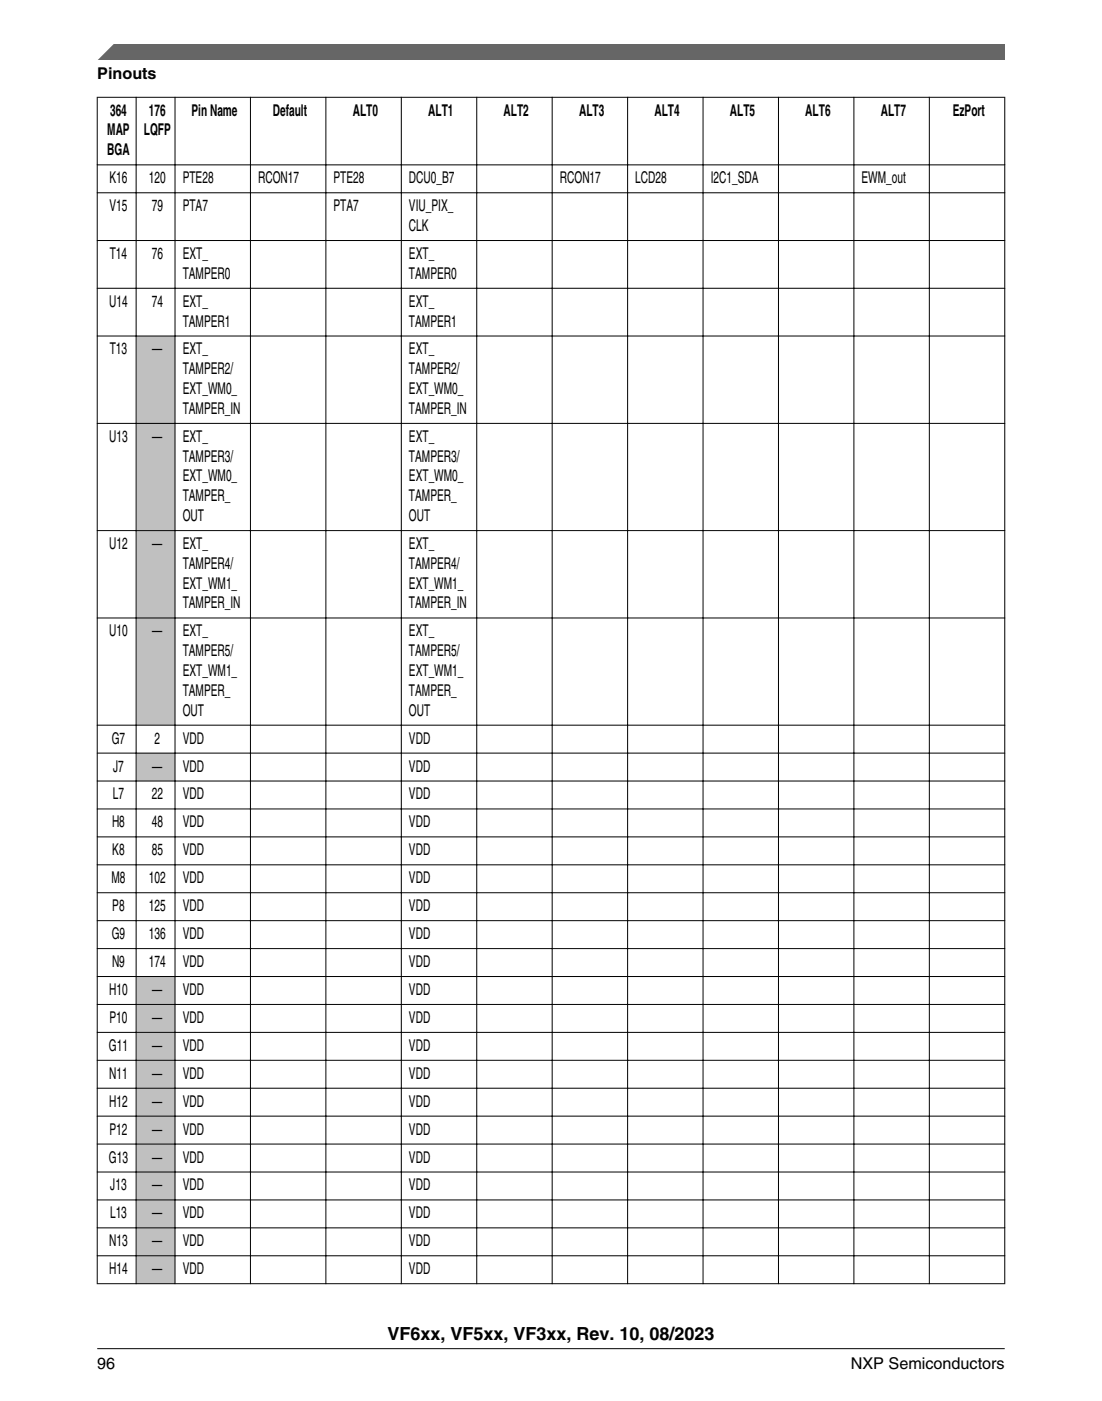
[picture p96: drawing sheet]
<svg xmlns="http://www.w3.org/2000/svg" width="216mm" height="274mm" viewBox="0 0 216 274" stroke-linecap="round" stroke-linejoin="round" font-family="sans-serif">
<defs><g id="words">
<text font-size="3.5" x="75.9" y="262.3">VF6xx, VF5xx, VF3xx, Rev. 10, 08/2023</text>
<g font-size="3.2">
<text x="19" y="15.5">Pinouts</text>
<text x="21.6" y="22.6">364</text>
<text x="29.2" y="22.6">176</text>
<text x="37.5" y="22.6">Pin Name</text>
<text x="53.4" y="22.6">Default</text>
<text x="69.1" y="22.6">ALT0</text>
<text x="83.9" y="22.6">ALT1</text>
<text x="98.7" y="22.6">ALT2</text>
<text x="113.4" y="22.6">ALT3</text>
<text x="128.2" y="22.6">ALT4</text>
<text x="143" y="22.6">ALT5</text>
<text x="157.8" y="22.6">ALT6</text>
<text x="172.6" y="22.6">ALT7</text>
<text x="186.7" y="22.6">EzPort</text>
<text x="21" y="26.5">MAP</text>
<text x="28.2" y="26.5">LQFP</text>
<text x="21" y="30.4">BGA</text>
<text x="21.4" y="35.9">K16</text>
<text x="29.2" y="35.9">120</text>
<text x="35.8" y="35.9">PTE28</text>
<text x="50.6" y="35.9">RCON17</text>
<text x="65.3" y="35.9">PTE28</text>
<text x="80.1" y="35.9">DCU0_B7</text>
<text x="109.7" y="35.9">RCON17</text>
<text x="124.5" y="35.9">LCD28</text>
<text x="139.2" y="35.9">I2C1_SDA</text>
<text x="168.8" y="35.9">EWM_out</text>
<text x="21.4" y="41.4">V15</text>
<text x="29.7" y="41.4">79</text>
<text x="35.8" y="41.4">PTA7</text>
<text x="65.3" y="41.4">PTA7</text>
<text x="80.1" y="41.4">VIU_PIX_</text>
<text x="80.1" y="45.2">CLK</text>
<text x="21.5" y="50.7">T14</text>
<text x="29.7" y="50.7">76</text>
<text x="35.8" y="50.7">EXT_</text>
<text x="80.1" y="50.7">EXT_</text>
<text x="35.8" y="54.6">TAMPER0</text>
<text x="80.1" y="54.6">TAMPER0</text>
<text x="21.4" y="60.1">U14</text>
<text x="29.7" y="60.1">74</text>
<text x="35.8" y="60.1">EXT_</text>
<text x="35.8" y="63.9">TAMPER1</text>
<text x="80.1" y="60.1">EXT_</text>
<text x="80.1" y="63.9">TAMPER1</text>
<text x="21.5" y="69.4">T13</text>
<text x="29.8" y="69.4">—</text>
<text x="35.8" y="69.4">EXT_</text>
<text x="80.1" y="69.4">EXT_</text>
<text x="35.8" y="73.3">TAMPER2/</text>
<text x="35.8" y="77.2">EXT_WM0_</text>
<text x="80.1" y="73.3">TAMPER2/</text>
<text x="80.1" y="77.2">EXT_WM0_</text>
<text x="35.8" y="81">TAMPER_IN</text>
<text x="80.1" y="81">TAMPER_IN</text>
<text x="21.4" y="86.5">U13</text>
<text x="29.8" y="86.5">—</text>
<text x="35.8" y="86.5">EXT_</text>
<text x="80.1" y="86.5">EXT_</text>
<text x="35.8" y="90.4">TAMPER3/</text>
<text x="35.8" y="94.3">EXT_WM0_</text>
<text x="80.1" y="90.4">TAMPER3/</text>
<text x="80.1" y="94.3">EXT_WM0_</text>
<text x="35.8" y="98.2">TAMPER_</text>
<text x="80.1" y="98.2">TAMPER_</text>
<text x="21.4" y="107.5">U12</text>
<text x="29.8" y="107.5">—</text>
<text x="35.8" y="102">OUT</text>
<text x="35.8" y="107.5">EXT_</text>
<text x="80.1" y="102">OUT</text>
<text x="80.1" y="107.5">EXT_</text>
<text x="35.8" y="111.4">TAMPER4/</text>
<text x="80.1" y="111.4">TAMPER4/</text>
<text x="35.8" y="115.3">EXT_WM1_</text>
<text x="35.8" y="119.1">TAMPER_IN</text>
<text x="80.1" y="115.3">EXT_WM1_</text>
<text x="80.1" y="119.1">TAMPER_IN</text>
<text x="21.4" y="124.6">U10</text>
<text x="29.8" y="124.6">—</text>
<text x="35.8" y="124.6">EXT_</text>
<text x="80.1" y="124.6">EXT_</text>
<text x="35.8" y="128.5">TAMPER5/</text>
<text x="80.1" y="128.5">TAMPER5/</text>
<text x="35.8" y="132.4">EXT_WM1_</text>
<text x="35.8" y="136.3">TAMPER_</text>
<text x="80.1" y="132.4">EXT_WM1_</text>
<text x="80.1" y="136.3">TAMPER_</text>
<text x="35.8" y="140.1">OUT</text>
<text x="80.1" y="140.1">OUT</text>
<text x="21.9" y="145.6">G7</text>
<text x="30.3" y="145.6">2</text>
<text x="35.8" y="145.6">VDD</text>
<text x="80.1" y="145.6">VDD</text>
<text x="22.2" y="151.1">J7</text>
<text x="29.8" y="151.1">—</text>
<text x="35.8" y="151.1">VDD</text>
<text x="80.1" y="151.1">VDD</text>
<text x="22.1" y="156.5">L7</text>
<text x="29.7" y="156.5">22</text>
<text x="35.8" y="156.5">VDD</text>
<text x="80.1" y="156.5">VDD</text>
<text x="21.9" y="162">H8</text>
<text x="22" y="167.5">K8</text>
<text x="29.7" y="162">48</text>
<text x="29.7" y="167.5">85</text>
<text x="35.8" y="162">VDD</text>
<text x="35.8" y="167.5">VDD</text>
<text x="80.1" y="162">VDD</text>
<text x="80.1" y="167.5">VDD</text>
<text x="21.8" y="172.9">M8</text>
<text x="29.2" y="172.9">102</text>
<text x="35.8" y="172.9">VDD</text>
<text x="80.1" y="172.9">VDD</text>
<text x="22" y="178.4">P8</text>
<text x="29.2" y="178.4">125</text>
<text x="35.8" y="178.4">VDD</text>
<text x="80.1" y="178.4">VDD</text>
<text x="21.9" y="183.9">G9</text>
<text x="29.2" y="183.9">136</text>
<text x="35.8" y="183.9">VDD</text>
<text x="80.1" y="183.9">VDD</text>
<text x="21.9" y="189.3">N9</text>
<text x="29.2" y="189.3">174</text>
<text x="35.8" y="189.3">VDD</text>
<text x="80.1" y="189.3">VDD</text>
<text x="21.4" y="194.8">H10</text>
<text x="29.8" y="194.8">—</text>
<text x="35.8" y="194.8">VDD</text>
<text x="80.1" y="194.8">VDD</text>
<text x="21.4" y="200.3">P10</text>
<text x="29.8" y="200.3">—</text>
<text x="35.8" y="200.3">VDD</text>
<text x="80.1" y="200.3">VDD</text>
<text x="21.3" y="205.7">G11</text>
<text x="29.8" y="205.7">—</text>
<text x="35.8" y="205.7">VDD</text>
<text x="80.1" y="205.7">VDD</text>
<text x="21.4" y="211.2">N11</text>
<text x="29.8" y="211.2">—</text>
<text x="35.8" y="211.2">VDD</text>
<text x="80.1" y="211.2">VDD</text>
<text x="21.4" y="216.7">H12</text>
<text x="29.8" y="216.7">—</text>
<text x="35.8" y="216.7">VDD</text>
<text x="80.1" y="216.7">VDD</text>
<text x="21.3" y="227.6">G13</text>
<text x="21.4" y="222.2">P12</text>
<text x="29.8" y="222.2">—</text>
<text x="29.8" y="227.6">—</text>
<text x="35.8" y="222.2">VDD</text>
<text x="35.8" y="227.6">VDD</text>
<text x="80.1" y="222.2">VDD</text>
<text x="80.1" y="227.6">VDD</text>
<text x="21.6" y="233.1">J13</text>
<text x="29.8" y="233.1">—</text>
<text x="35.8" y="233.1">VDD</text>
<text x="80.1" y="233.1">VDD</text>
<text x="21.6" y="238.6">L13</text>
<text x="29.8" y="238.6">—</text>
<text x="35.8" y="238.6">VDD</text>
<text x="80.1" y="238.6">VDD</text>
<text x="21.4" y="244">N13</text>
<text x="29.8" y="244">—</text>
<text x="35.8" y="244">VDD</text>
<text x="80.1" y="244">VDD</text>
<text x="21.4" y="249.5">H14</text>
<text x="29.8" y="249.5">—</text>
<text x="35.8" y="249.5">VDD</text>
<text x="80.1" y="249.5">VDD</text>
<text x="19.1" y="268">96</text>
<text x="166.7" y="268">NXP Semiconductors</text>
</g>
</g></defs>
<g fill="#c0c0c0">
<path d="M26.8 65.9h7.4v16.9h-7.4z" fill-rule="evenodd"/>
<path d="M26.8 83h7.4v20.8h-7.4z" fill-rule="evenodd"/>
<path d="M26.8 104h7.4v16.9h-7.4z" fill-rule="evenodd"/>
<path d="M26.8 121.1h7.4v20.8h-7.4z" fill-rule="evenodd"/>
<path d="M26.8 147.5h7.4v5.3h-7.4z" fill-rule="evenodd"/>
<path d="M26.8 191.3h7.4v5.3h-7.4z" fill-rule="evenodd"/>
<path d="M26.8 196.8h7.4v5.3h-7.4z" fill-rule="evenodd"/>
<path d="M26.8 202.2h7.4v5.3h-7.4z" fill-rule="evenodd"/>
<path d="M26.8 207.7h7.4v5.3h-7.4z" fill-rule="evenodd"/>
<path d="M26.8 213.2h7.4v5.3h-7.4z" fill-rule="evenodd"/>
<path d="M26.8 218.6h7.4v5.3h-7.4z" fill-rule="evenodd"/>
<path d="M26.8 224.1h7.4v5.3h-7.4z" fill-rule="evenodd"/>
<path d="M26.8 229.6h7.4v5.3h-7.4z" fill-rule="evenodd"/>
<path d="M26.8 235h7.4v5.3h-7.4z" fill-rule="evenodd"/>
<path d="M26.8 240.5h7.4v5.3h-7.4z" fill-rule="evenodd"/>
<path d="M26.8 246h7.4v5.3h-7.4z" fill-rule="evenodd"/>
</g>
<g fill="none" stroke="#000" stroke-width=".2">
<path d="M19 19h177.9M19 19v232.4M26.7 19v232.4M34.3 19v232.4M49.1 19v232.4M63.8 19v232.4M78.6 19v232.4M93.4 19v232.4M108.2 19v232.4M123 19v232.4M137.7 19v232.4M152.5 19v232.4"/>
<path d="M167.3 19v232.4M182.1 19v232.4M196.8 19v232.4M19 32.3h177.9M19 37.7h177.9M19 47.1h177.9M19 56.4h177.9M19 65.8h177.9M19 82.9h177.9M19 103.9h177.9M19 121h177.9M19 142h177.9"/>
<path d="M19 147.5h177.9M19 152.9h177.9M19 158.4h177.9M19 163.9h177.9M19 169.3h177.9M19 174.8h177.9M19 180.3h177.9M19 185.7h177.9M19 191.2h177.9M19 196.7h177.9M19 202.1h177.9M19 207.6h177.9"/>
<path d="M19 213.1h177.9M19 218.5h177.9M19 224h177.9M19 229.5h177.9M19 234.9h177.9M19 240.4h177.9M19 245.9h177.9M19 251.4h177.9"/>
</g>
<path d="M19 11.7l5.7-3.1 172.2 .1v3z" fill="#666"/>
<path d="M22.5 8.6l-3.1 3.1" fill="none" stroke="#666" stroke-width=".28"/>
<path d="M19 264.1h177.8" fill="none" stroke="#000" stroke-width=".2"/>
<use href="#words"/>
</svg>
